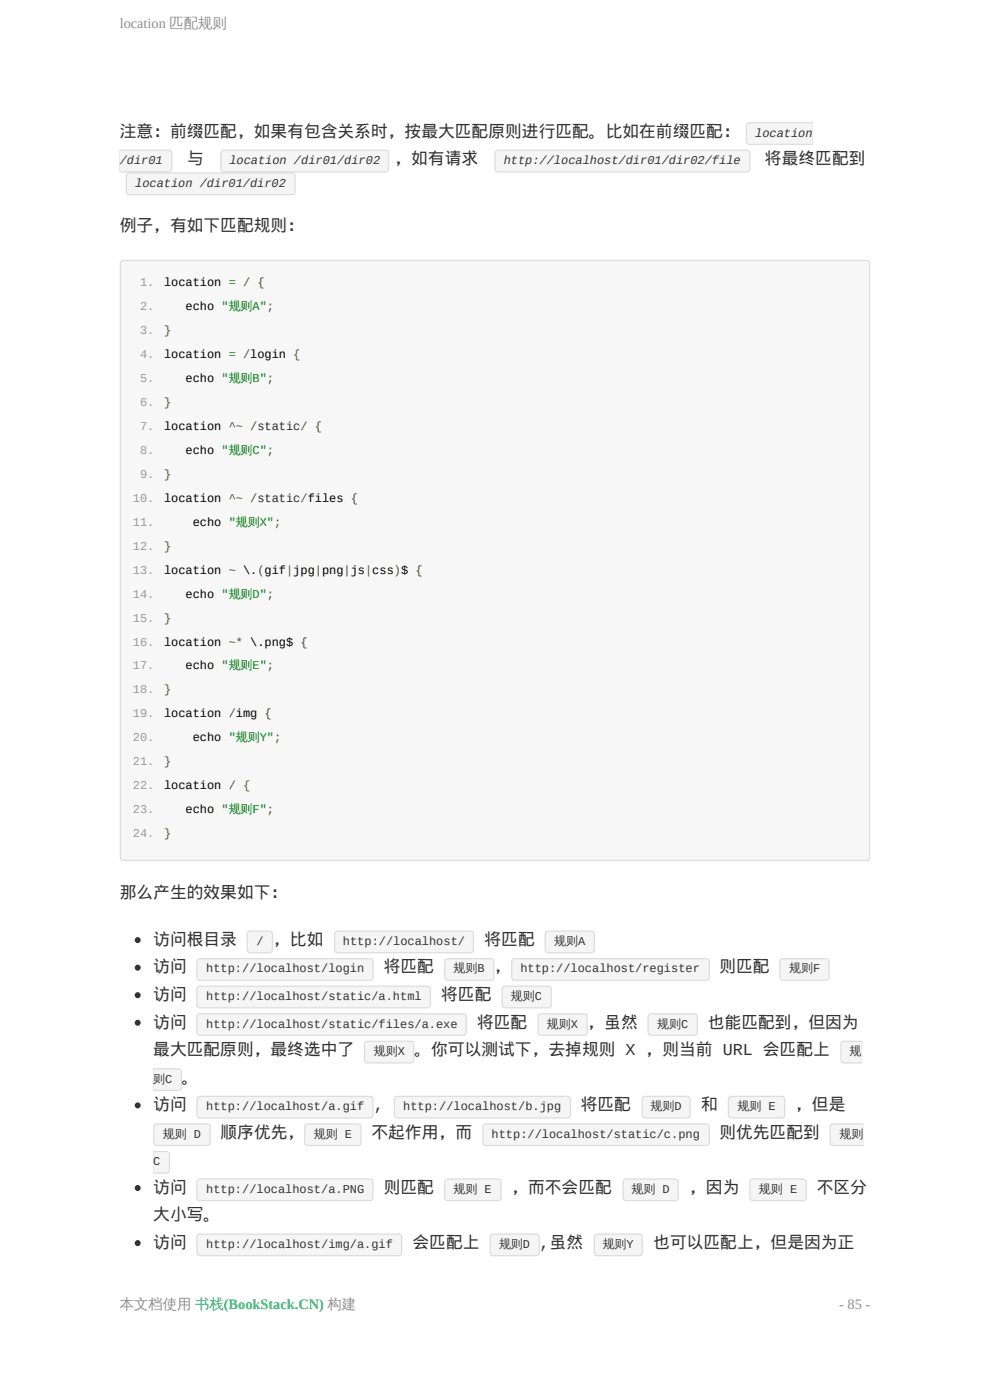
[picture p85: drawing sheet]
<svg xmlns="http://www.w3.org/2000/svg" width="210mm" height="297mm" viewBox="0 0 210 297" stroke-linecap="round" stroke-linejoin="round" font-family="sans-serif">
<defs><g id="words">
<g font-size="3.6" fill="#333">
<text x="25.4" y="29">注意：前缀匹配，如果有包含关系时，按最大匹配原则进行匹配。比如在前缀匹配：</text>
<text x="39.7" y="34.8">与</text>
<text x="83.7" y="34.8">，如有请求</text>
<text x="162.3" y="34.8">将最终匹配到</text>
<text x="25.4" y="49">例子，有如下匹配规则：</text>
<text x="25.4" y="190.5">那么产生的效果如下：</text>
<text x="32.5" y="200.5">访问根目录</text>
<text x="57.9" y="200.5">，比如</text>
<text x="102.8" y="200.5">将匹配</text>
<text x="32.5" y="206.3">访问</text>
<text x="81.4" y="206.3">将匹配</text>
<text x="104.8" y="206.3">，</text>
<text x="152.6" y="206.3">则匹配</text>
<text x="32.5" y="212.1">访问</text>
<text x="93.6" y="212.1">将匹配</text>
<text x="32.5" y="218">访问</text>
<text x="101.2" y="218">将匹配</text>
<text x="124.6" y="218">，虽然</text>
<text x="150.2" y="218">也能匹配到，但因为</text>
<text x="32.5" y="223.8">最大匹配原则，最终选中了</text>
<text x="87.9" y="223.8">。你可以测试下，去掉规则 X ，则当前 URL 会匹配上</text>
<text x="38.6" y="229.7">。</text>
<text x="32.5" y="235.5">访问</text>
<text x="79.3" y="235.5">,</text>
<text x="123.2" y="235.5">将匹配</text>
<text x="148.7" y="235.5">和</text>
<text x="168.7" y="235.5">，但是</text>
<text x="46.8" y="241.4">顺序优先，</text>
<text x="78.8" y="241.4">不起作用，而</text>
<text x="152.6" y="241.4">则优先匹配到</text>
<text x="32.5" y="253">访问</text>
<text x="81.4" y="253">则匹配</text>
<text x="108.5" y="253">，而不会匹配</text>
<text x="146.2" y="253">，因为</text>
<text x="173.3" y="253">不区分</text>
<text x="32.5" y="258.9">大小写。</text>
<text x="32.5" y="264.7">访问</text>
<text x="87.5" y="264.7">会匹配上</text>
<text x="114.5" y="264.7">,虽然</text>
<text x="138.6" y="264.7">也可以匹配上，但是因为正</text>
</g>
<g font-size="3" fill="#8e8e8e">
<text x="25.4" y="5.8">location 匹配规则</text>
<text x="25.4" y="277.7">本文档使用 书栈(BookStack.CN) 构建</text>
<text x="178" y="277.7">- 85 -</text>
</g>
<g font-size="2.5" fill="#333">
<text x="160.2" y="29">location</text>
<text x="25.4" y="34.8">/dir01</text>
<text x="48.7" y="34.8">location /dir01/dir02</text>
<text x="106.8" y="34.8">http://localhost/dir01/dir02/file</text>
<text x="28.7" y="39.6">location /dir01/dir02</text>
<text x="54.4" y="200.5">/</text>
<text x="72.7" y="200.5">http://localhost/</text>
<text x="117.6" y="200.5">规则A</text>
<text x="43.8" y="206.3">http://localhost/login</text>
<text x="96.2" y="206.3">规则B</text>
<text x="110.4" y="206.3">http://localhost/register</text>
<text x="167.4" y="206.3">规则F</text>
<text x="43.8" y="212.1">http://localhost/static/a.html</text>
<text x="108.4" y="212.1">规则C</text>
<text x="43.8" y="218">http://localhost/static/files/a.exe</text>
<text x="116" y="218">规则X</text>
<text x="139.4" y="218">规则C</text>
<text x="79.3" y="223.8">规则X</text>
<text x="180.2" y="223.8">规</text>
<text x="32.5" y="229.7">则C</text>
<text x="43.8" y="235.5">http://localhost/a.gif</text>
<text x="85.5" y="235.5">http://localhost/b.jpg</text>
<text x="138" y="235.5">规则D</text>
<text x="156.4" y="235.5">规则 E</text>
<text x="34.5" y="241.4">规则 D</text>
<text x="66.6" y="241.4">规则 E</text>
<text x="104.3" y="241.4">http://localhost/static/c.png</text>
<text x="178.1" y="241.4">规则</text>
<text x="32.5" y="247.2">C</text>
<text x="43.8" y="253">http://localhost/a.PNG</text>
<text x="96.2" y="253">规则 E</text>
<text x="133.9" y="253">规则 D</text>
<text x="161" y="253">规则 E</text>
<text x="43.8" y="264.7">http://localhost/img/a.gif</text>
<text x="105.9" y="264.7">规则D</text>
<text x="127.8" y="264.7">规则Y</text>
</g>
<g font-size="2.5" fill="#999">
<text x="29.7" y="60.7">1.</text>
<text x="29.7" y="65.8">2.</text>
<text x="29.7" y="70.9">3.</text>
<text x="29.7" y="76">4.</text>
<text x="29.7" y="81">5.</text>
<text x="29.7" y="86.1">6.</text>
<text x="29.7" y="91.2">7.</text>
<text x="29.7" y="96.3">8.</text>
<text x="29.7" y="101.4">9.</text>
<text x="28.2" y="106.5">10.</text>
<text x="28.2" y="111.5">11.</text>
<text x="28.2" y="116.6">12.</text>
<text x="28.2" y="121.7">13.</text>
<text x="28.2" y="126.8">14.</text>
<text x="28.2" y="131.9">15.</text>
<text x="28.2" y="136.9">16.</text>
<text x="28.2" y="142">17.</text>
<text x="28.2" y="147.1">18.</text>
<text x="28.2" y="152.2">19.</text>
<text x="28.2" y="157.3">20.</text>
<text x="28.2" y="162.3">21.</text>
<text x="28.2" y="167.4">22.</text>
<text x="28.2" y="172.5">23.</text>
<text x="28.2" y="177.6">24.</text>
</g>
<g font-size="2.5">
<text x="34.8" y="60.7">location = / {</text>
<text x="39.4" y="65.8">echo &quot;规则A&quot;;</text>
<text x="34.8" y="76">location = /login {</text>
<text x="39.4" y="81">echo &quot;规则B&quot;;</text>
<text x="34.8" y="91.2">location ^~ /static/ {</text>
<text x="39.4" y="96.3">echo &quot;规则C&quot;;</text>
<text x="34.8" y="106.5">location ^~ /static/files {</text>
<text x="40.9" y="111.5">echo &quot;规则X&quot;;</text>
<text x="34.8" y="121.7">location ~ \.(gif|jpg|png|js|css)$ {</text>
<text x="39.4" y="126.8">echo &quot;规则D&quot;;</text>
<text x="34.8" y="136.9">location ~* \.png$ {</text>
<text x="39.4" y="142">echo &quot;规则E&quot;;</text>
<text x="34.8" y="152.2">location /img {</text>
<text x="40.9" y="157.3">echo &quot;规则Y&quot;;</text>
<text x="34.8" y="167.4">location / {</text>
<text x="39.4" y="172.5">echo &quot;规则F&quot;;</text>
</g>
<g font-size="2.5" fill="#660">
<text x="34.8" y="70.9">}</text>
<text x="34.8" y="86.1">}</text>
<text x="34.8" y="101.4">}</text>
<text x="34.8" y="116.6">}</text>
<text x="34.8" y="131.9">}</text>
<text x="34.8" y="147.1">}</text>
<text x="34.8" y="162.3">}</text>
<text x="34.8" y="177.6">}</text>
</g>
</g></defs>
<path d="M25.6 55.4l.6-.3h157.6a.76 .76 0 0 1 .8 .8v126a.76 .76 0 0 1-.8 .8h-157.6a.76 .76 0 0 1-.8-.8v-126zM26.2 55.7h157.6l.3 .4-.1 125.8-.4 .3-157.4-.1-.3-.4v-125.6z" fill-rule="evenodd" fill="#ddd"/>
<path d="M25.9 55.5h158.2l.2 .4v126.3l-.5 .2-157.9-.1-.2-.4v-126z" fill-rule="evenodd" fill="#f7f7f7"/>
<g fill="#ddd">
<path d="M158.4 26.1l.6-.2h13.4v4.8h-13.4a.76 .76 0 0 1-.8-.7v-3.3zM158.7 26.2h13.7v4.3l-13.7-.1-.3-.4v-3.3z" fill-rule="evenodd"/>
<path d="M25.4 31.8h10.4a.76 .76 0 0 1 .8 .7v3.3a.76 .76 0 0 1-.8 .8h-10.4zM25.4 32l10.7 .1 .2 .4-.1 3.6-.4 .2h-10.4z" fill-rule="evenodd"/>
<path d="M47 32l.5-.2h34.3a.76 .76 0 0 1 .7 .7v3.3a.76 .76 0 0 1-.7 .8h-34.3a.76 .76 0 0 1-.8-.8v-3.3zM47.2 32.1l34.6-.1 .2 .1 .3 .4v3.3l-.3 .5h-.2h-34.3h-.3l-.2-.5v-3.3z" fill-rule="evenodd"/>
<path d="M105.1 32l.5-.2h52.8a.76 .76 0 0 1 .8 .7v3.3a.76 .76 0 0 1-.8 .8h-52.8a.76 .76 0 0 1-.7-.8v-3.3zM105.4 32.1l53-.1 .3 .1 .3 .4v3.3l-.3 .5h-.3h-52.8h-.2l-.3-.5v-3.3z" fill-rule="evenodd"/>
<path d="M26.9 36.8l.5-.2h34.6a.76 .76 0 0 1 .7 .7v3.4a.76 .76 0 0 1-.7 .7h-34.6a.76 .76 0 0 1-.7-.7v-3.4zM27.2 36.9l34.8-.1 .2 .1 .3 .4v3.4l-.3 .4-.2 .1h-34.6l-.2-.1-.3-.4v-3.4z" fill-rule="evenodd"/>
</g>
<circle cx="29.2" cy="199.4" r=".51" fill="#333" stroke="#333" stroke-width=".25"/>
<g fill="#ddd">
<path d="M52.5 197.6l.6-.2h4a.76 .76 0 0 1 .8 .8v3.3a.76 .76 0 0 1-.8 .7h-4a.76 .76 0 0 1-.8-.7v-3.3zM52.8 197.7h4.6l.2 .5v3.5l-.5 .3-4.3-.1-.2-.4v-3.3z" fill-rule="evenodd"/>
<path d="M71.1 197.6l.5-.2h28.2a.76 .76 0 0 1 .8 .8v3.3a.76 .76 0 0 1-.8 .7h-28.2a.76 .76 0 0 1-.8-.7v-3.3zM71.4 197.7h28.4l.4 .2 .1 .3v3.3l-.1 .2-.4 .3h-28.2l-.2-.1-.3-.4v-3.3z" fill-rule="evenodd"/>
<path d="M115.8 197.6l.5-.2h9.1a.76 .76 0 0 1 .8 .8v3.3a.76 .76 0 0 1-.8 .7h-9.1a.76 .76 0 0 1-.8-.7v-3.3zM116 197.7h9.7l.2 .5v3.5l-.5 .3-9.4-.1-.2-.4v-3.3z" fill-rule="evenodd"/>
</g>
<circle cx="29.2" cy="205.3" r=".51" fill="#333" stroke="#333" stroke-width=".25"/>
<g fill="#ddd">
<path d="M41.9 203.5l.5-.2h36.1a.76 .76 0 0 1 .7 .7v3.3a.76 .76 0 0 1-.7 .8h-36.1a.76 .76 0 0 1-.7-.8v-3.3zM42.2 203.6l36.3-.1 .2 .1 .3 .4v3.3l-.1 .3-.4 .2h-36.1h-.2l-.3-.5v-3.3z" fill-rule="evenodd"/>
<path d="M94.4 203.5l.6-.2h9.1a.76 .76 0 0 1 .8 .7v3.3a.76 .76 0 0 1-.8 .8h-9.1a.76 .76 0 0 1-.8-.8v-3.3zM94.7 203.6h9.7l.2 .4-.1 3.6-.4 .2h-9.4l-.2-.5v-3.3z" fill-rule="evenodd"/>
<path d="M108.7 203.5l.5-.2h40.6a.76 .76 0 0 1 .8 .7v3.3a.76 .76 0 0 1-.8 .8h-40.6a.76 .76 0 0 1-.8-.8v-3.3zM108.9 203.6l40.9-.1 .3 .1 .2 .4v3.3l-.2 .5h-.3h-40.6h-.3l-.2-.5v-3.3z" fill-rule="evenodd"/>
<path d="M165.5 203.5l.6-.2h9.1a.76 .76 0 0 1 .8 .7v3.3a.76 .76 0 0 1-.8 .8h-9.1a.76 .76 0 0 1-.8-.8v-3.3zM165.8 203.6h9.7l.2 .4-.1 3.6-.4 .2h-9.4l-.2-.5v-3.3z" fill-rule="evenodd"/>
</g>
<circle cx="29.2" cy="211.1" r=".51" fill="#333" stroke="#333" stroke-width=".25"/>
<g fill="#ddd">
<path d="M41.9 209.3l.5-.2h48.3a.76 .76 0 0 1 .7 .8v3.3a.76 .76 0 0 1-.7 .7h-48.3a.76 .76 0 0 1-.7-.7v-3.3zM42.2 209.4l48.5-.1 .4 .3 .1 .3v3.3l-.1 .2-.4 .3h-48.3l-.2-.1-.3-.4v-3.3z" fill-rule="evenodd"/>
<path d="M106.6 209.3l.6-.2h9.1a.76 .76 0 0 1 .8 .8v3.3a.76 .76 0 0 1-.8 .7h-9.1a.76 .76 0 0 1-.8-.7v-3.3zM106.9 209.4h9.7l.2 .5-.1 3.5-.4 .3-9.4-.1-.2-.4v-3.3z" fill-rule="evenodd"/>
</g>
<circle cx="29.2" cy="217" r=".51" fill="#333" stroke="#333" stroke-width=".25"/>
<g fill="#ddd">
<path d="M41.9 215.2l.5-.3h55.9a.76 .76 0 0 1 .7 .8v3.3a.76 .76 0 0 1-.7 .8h-55.9a.76 .76 0 0 1-.7-.8v-3.3zM42.2 215.3l56.1-.1 .2 .1 .3 .4v3.3l-.1 .3-.4 .2h-55.9l-.2-.1-.3-.4v-3.3z" fill-rule="evenodd"/>
<path d="M114.2 215.2l.6-.3h9.1a.76 .76 0 0 1 .8 .8v3.3a.76 .76 0 0 1-.8 .8h-9.1a.76 .76 0 0 1-.8-.8v-3.3zM114.5 215.3h9.7l.2 .4v3.6l-.5 .2-9.4-.1-.2-.4v-3.3z" fill-rule="evenodd"/>
<path d="M137.6 215.2l.5-.3h9.2a.76 .76 0 0 1 .7 .8v3.3a.76 .76 0 0 1-.7 .8h-9.2a.76 .76 0 0 1-.7-.8v-3.3zM137.9 215.3h9.6l.3 .4-.1 3.6-.4 .2-9.4-.1-.3-.4v-3.3z" fill-rule="evenodd"/>
<path d="M77.4 221l.6-.2h9.1a.76 .76 0 0 1 .8 .7v3.3a.76 .76 0 0 1-.8 .8h-9.1a.76 .76 0 0 1-.8-.8v-3.3zM77.7 221.1h9.7l.2 .4-.1 3.6-.4 .3-9.4-.1-.2-.5v-3.3z" fill-rule="evenodd"/>
<path d="M178.5 221l.5-.2h3.8v4.8h-3.8a.76 .76 0 0 1-.7-.8v-3.3zM178.8 221.1l4-.1v4.4h-3.8l-.4-.3-.1-3.6z" fill-rule="evenodd"/>
<path d="M32.5 226.6h5.3a.76 .76 0 0 1 .8 .8v3.3a.76 .76 0 0 1-.8 .8h-5.3zM32.5 226.9h5.6l.2 .5v3.5l-.5 .3h-5.3z" fill-rule="evenodd"/>
</g>
<circle cx="29.2" cy="234.5" r=".51" fill="#333" stroke="#333" stroke-width=".25"/>
<g fill="#ddd">
<path d="M41.9 232.7l.5-.2h36.1a.76 .76 0 0 1 .7 .7v3.3a.76 .76 0 0 1-.7 .8h-36.1a.76 .76 0 0 1-.7-.8v-3.3zM42.2 232.8l36.3-.1 .2 .1 .3 .4v3.3l-.1 .3-.4 .2h-36.1h-.2l-.3-.5v-3.3z" fill-rule="evenodd"/>
<path d="M83.8 232.7l.5-.2h36.1a.76 .76 0 0 1 .7 .7v3.3a.76 .76 0 0 1-.7 .8h-36.1a.76 .76 0 0 1-.8-.8v-3.3zM84.1 232.8l36.3-.1 .2 .1 .3 .4v3.3l-.3 .5h-.2h-36.1h-.2l-.3-.5v-3.3z" fill-rule="evenodd"/>
<path d="M136.3 232.7l.6-.2h8.9a.76 .76 0 0 1 .7 .7v3.3a.76 .76 0 0 1-.7 .8h-8.9a.76 .76 0 0 1-.8-.8v-3.3zM136.6 232.8h9.4l.3 .4-.1 3.6-.4 .2h-9.2l-.2-.5v-3.3z" fill-rule="evenodd"/>
<path d="M154.6 232.7l.5-.2h10.7a.76 .76 0 0 1 .8 .7v3.3a.76 .76 0 0 1-.8 .8h-10.7a.76 .76 0 0 1-.7-.8v-3.3zM154.9 232.8h11.2l.2 .4-.1 3.6-.4 .2h-10.9l-.3-.5v-3.3z" fill-rule="evenodd"/>
<path d="M32.7 238.5l.6-.2h10.6a.76 .76 0 0 1 .8 .8v3.3a.76 .76 0 0 1-.8 .7h-10.6a.76 .76 0 0 1-.8-.7v-3.3zM33 238.6h11.2l.2 .5v3.5l-.5 .3-10.9-.1-.2-.4v-3.3z" fill-rule="evenodd"/>
<path d="M64.7 238.5l.6-.2h10.6a.76 .76 0 0 1 .8 .8v3.3a.76 .76 0 0 1-.8 .7h-10.6a.76 .76 0 0 1-.8-.7v-3.3zM65 238.6h11.2l.2 .5v3.5l-.5 .3-10.9-.1-.2-.4v-3.3z" fill-rule="evenodd"/>
<path d="M102.6 238.5l.5-.2h46.7a.76 .76 0 0 1 .8 .8v3.3a.76 .76 0 0 1-.8 .7h-46.7a.76 .76 0 0 1-.8-.7v-3.3zM102.8 238.6h47h.3l.2 .5v3.3l-.2 .4-.3 .1h-46.7l-.3-.1-.2-.4v-3.3z" fill-rule="evenodd"/>
<path d="M176.2 238.5l.5-.2h6.4v4.8h-6.4a.76 .76 0 0 1-.7-.7v-3.3zM176.5 238.6h6.6v4.3l-6.6-.1-.3-.4v-3.3z" fill-rule="evenodd"/>
<path d="M32.5 244.2h2.8a.76 .76 0 0 1 .8 .7v3.3a.76 .76 0 0 1-.8 .8h-2.8zM32.5 244.4h2.8l.4 .3 .1 3.5-.2 .5h-3.1z" fill-rule="evenodd"/>
</g>
<circle cx="29.2" cy="252" r=".51" fill="#333" stroke="#333" stroke-width=".25"/>
<g fill="#ddd">
<path d="M41.9 250.2l.5-.2h36.1a.76 .76 0 0 1 .7 .8v3.3a.76 .76 0 0 1-.7 .7h-36.1a.76 .76 0 0 1-.7-.7v-3.3zM42.2 250.3h36.3h.2l.3 .5v3.3l-.1 .2-.4 .3h-36.1l-.4-.3-.1-.2v-3.3z" fill-rule="evenodd"/>
<path d="M94.4 250.2l.6-.2h10.6a.76 .76 0 0 1 .8 .8v3.3a.76 .76 0 0 1-.8 .7h-10.6a.76 .76 0 0 1-.8-.7v-3.3zM94.7 250.3h11.2l.2 .5v3.5l-.5 .3-10.9-.1-.2-.4v-3.3z" fill-rule="evenodd"/>
<path d="M132.3 250.2l.5-.2h10.4a.76 .76 0 0 1 .8 .8v3.3a.76 .76 0 0 1-.8 .7h-10.4a.76 .76 0 0 1-.8-.7v-3.3zM132.5 250.3h11l.2 .5v3.5l-.5 .3-10.7-.1-.2-.4v-3.3z" fill-rule="evenodd"/>
<path d="M159.2 250.2l.5-.2h10.7a.76 .76 0 0 1 .7 .8v3.3a.76 .76 0 0 1-.7 .7h-10.7a.76 .76 0 0 1-.7-.7v-3.3zM159.5 250.3h11.1l.3 .5-.1 3.5-.4 .3-10.9-.1-.3-.4v-3.3z" fill-rule="evenodd"/>
</g>
<circle cx="29.2" cy="263.7" r=".51" fill="#333" stroke="#333" stroke-width=".25"/>
<g fill="#ddd">
<path d="M41.9 261.9l.5-.2h42.2a.76 .76 0 0 1 .7 .7v3.4a.76 .76 0 0 1-.7 .7h-42.2a.76 .76 0 0 1-.7-.7v-3.4zM42.2 262l42.4-.1 .4 .3 .1 .2v3.4l-.1 .2-.4 .3h-42.2l-.4-.3-.1-.2v-3.4z" fill-rule="evenodd"/>
<path d="M104.1 261.9l.5-.2h9.2a.76 .76 0 0 1 .7 .7v3.4a.76 .76 0 0 1-.7 .7h-9.2a.76 .76 0 0 1-.7-.7v-3.4zM104.4 262h9.6l.3 .4-.1 3.6-.4 .3-9.4-.1-.3-.4v-3.4z" fill-rule="evenodd"/>
<path d="M126.2 261.9l.5-.2h8.9a.76 .76 0 0 1 .8 .7v3.4a.76 .76 0 0 1-.8 .7h-8.9a.76 .76 0 0 1-.8-.7v-3.4zM126.5 262h9.4l.2 .4-.1 3.6-.4 .3-9.1-.1-.3-.4v-3.4z" fill-rule="evenodd"/>
</g>
<use href="#words"/>
</svg>
